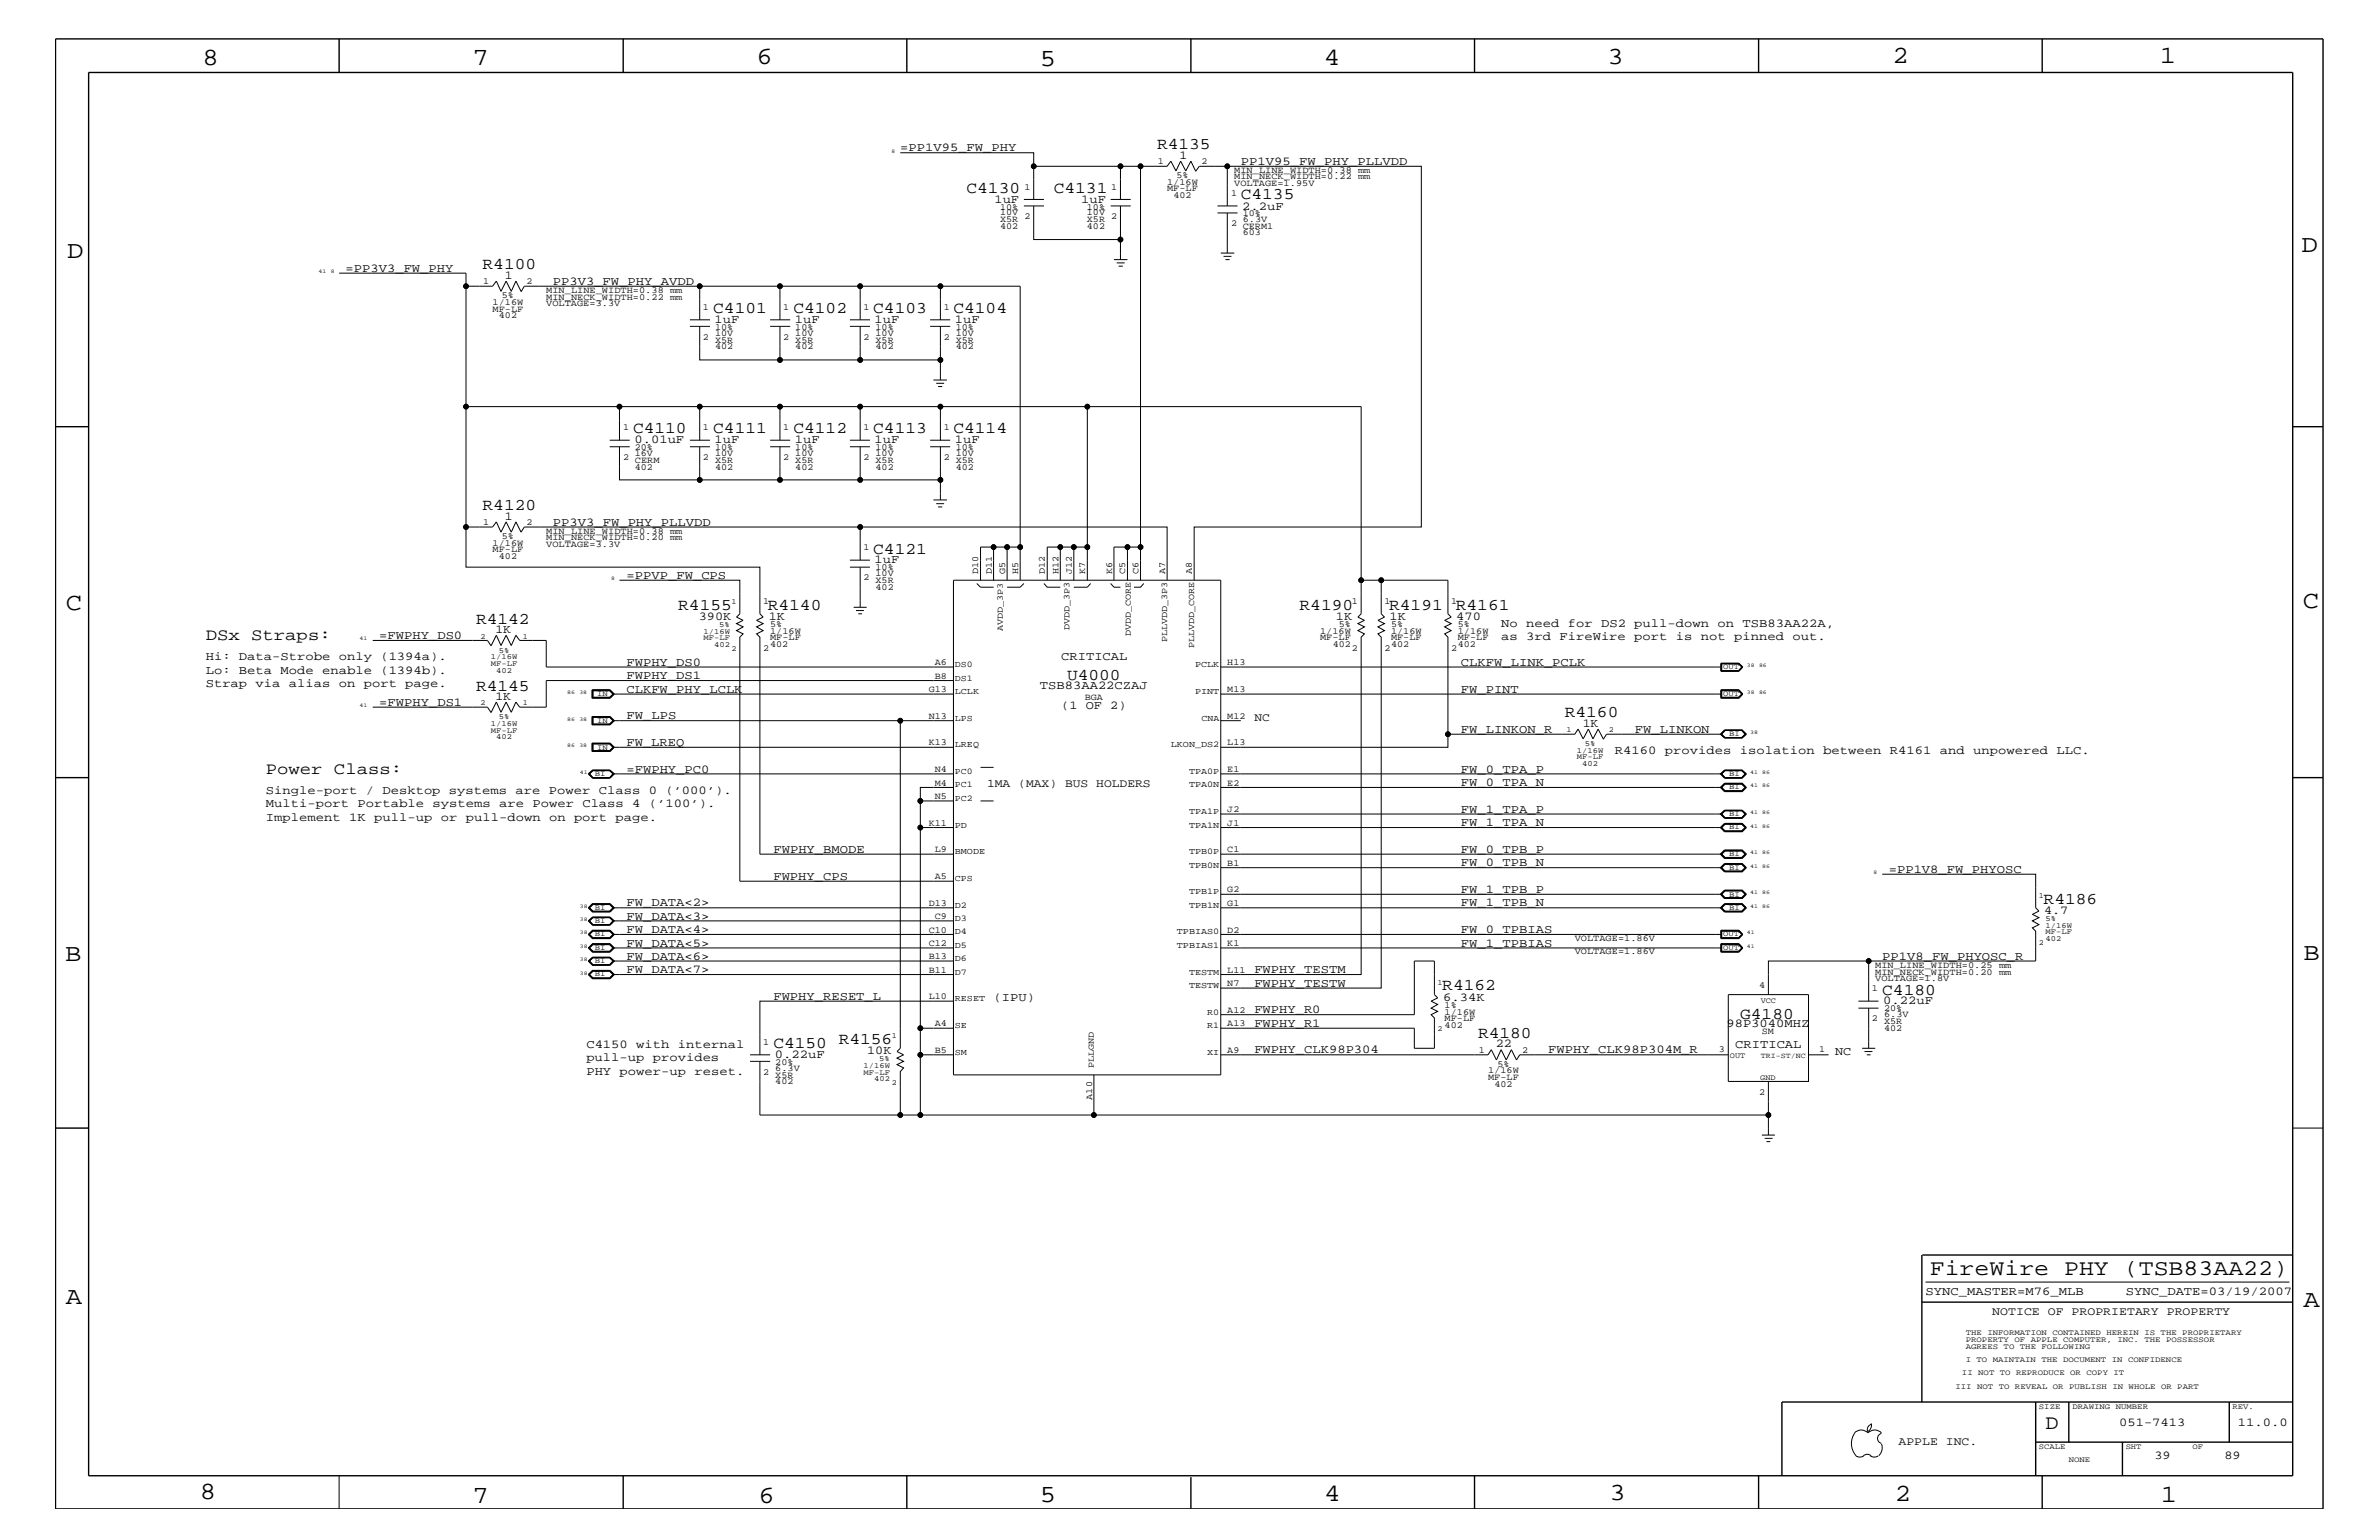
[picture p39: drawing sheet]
<svg xmlns="http://www.w3.org/2000/svg" width="432mm" height="279mm" viewBox="0 0 432 279" stroke-linecap="round" stroke-linejoin="round" font-family="sans-serif">
<defs><g id="words">
<g font-size="4.5">
<text x="36.7" y="11.7">8</text>
<text x="85.8" y="11.7">7</text>
<text x="137.3" y="11.5">6</text>
<text x="240.3" y="11.7">4</text>
<text x="291.8" y="11.5">3</text>
<text x="343.5" y="11.5">2</text>
<text x="392" y="11.5">1</text>
<text x="188.7" y="12.1">5</text>
<text x="12.2" y="46.8">D</text>
<text x="417.7" y="45.7">D</text>
<text x="11.9" y="110.6">C</text>
<text x="418" y="110.3">C</text>
<text x="11.9" y="174.3">B</text>
<text x="418.1" y="174.2">B</text>
<text x="11.9" y="236.7">A</text>
<text x="418.1" y="237.1">A</text>
<text x="36.2" y="271.9">8</text>
<text x="85.8" y="272.7">7</text>
<text x="137.7" y="272.7">6</text>
<text x="188.7" y="272.5">5</text>
<text x="240.4" y="272.3">4</text>
<text x="292.1" y="272.2">3</text>
<text x="343.9" y="272.3">2</text>
<text x="392.2" y="272.6">1</text>
</g>
<text font-size="4.1" x="350.3" y="231.3">FireWire PHY (TSB83AA22)</text>
<text font-size="3.7" x="371.3" y="259.3">D</text>
<g font-size="3">
<text x="210" y="27.1">R4135</text>
<text x="175.4" y="35">C4130</text>
<text x="191.3" y="35">C4131</text>
<text x="225.2" y="36.2">C4135</text>
<text x="87.6" y="48.9">R4100</text>
<text x="129.5" y="56.8">C4101</text>
<text x="144" y="56.8">C4102</text>
<text x="158.5" y="56.8">C4103</text>
<text x="173.1" y="56.8">C4104</text>
<text x="114.9" y="78.6">C4110</text>
<text x="129.5" y="78.6">C4111</text>
<text x="144" y="78.6">C4112</text>
<text x="158.5" y="78.6">C4113</text>
<text x="173.1" y="78.6">C4114</text>
<text x="87.6" y="92.6">R4120</text>
<text x="158.5" y="100.4">C4121</text>
<text x="86.4" y="113.1">R4142</text>
<text x="123.1" y="110.6">R4155</text>
<text x="139.4" y="110.6">R4140</text>
<text x="235.9" y="110.6">R4190</text>
<text x="252.1" y="110.6">R4191</text>
<text x="264.2" y="110.6">R4161</text>
<text x="37.3" y="116.2">DSx Straps:</text>
<text x="86.4" y="125.3">R4145</text>
<text x="193.7" y="123.3">U4000</text>
<text x="284" y="130.2">R4160</text>
<text x="48.3" y="140.4">Power Class:</text>
<text x="370.9" y="163.9">R4186</text>
<text x="261.8" y="179.7">R4162</text>
<text x="315.8" y="184.9">G4180</text>
<text x="341.6" y="180.5">C4180</text>
<text x="140.4" y="190.2">C4150</text>
<text x="152.2" y="189.4">R4156</text>
<text x="268.3" y="188.3">R4180</text>
</g>
<g font-size="2.2">
<text x="163.4" y="27.5">=PP1V95_FW_PHY</text>
<text x="214.1" y="28.8">1</text>
<text x="225.2" y="29.9">PP1V95_FW_PHY_PLLVDD</text>
<text x="180.5" y="36.8">1uF</text>
<text x="196.3" y="36.8">1uF</text>
<text x="225.5" y="38">2.2uF</text>
<text x="62.7" y="49.3">=PP3V3_FW_PHY</text>
<text x="91.7" y="50.7">1</text>
<text x="100.3" y="51.7">PP3V3_FW_PHY_AVDD</text>
<text x="129.7" y="58.6">1uF</text>
<text x="144.3" y="58.6">1uF</text>
<text x="158.7" y="58.6">1uF</text>
<text x="173.3" y="58.6">1uF</text>
<text x="115.1" y="80.5">0.01uF</text>
<text x="129.7" y="80.5">1uF</text>
<text x="144.3" y="80.5">1uF</text>
<text x="158.7" y="80.5">1uF</text>
<text x="173.3" y="80.5">1uF</text>
<text x="91.7" y="94.3">1</text>
<text x="100.3" y="95.4">PP3V3_FW_PHY_PLLVDD</text>
<text x="113.7" y="105">=PPVP_FW_CPS</text>
<text x="158.7" y="102.2">1uF</text>
<text x="126.8" y="112.5">390K</text>
<text x="139.5" y="112.5">1K</text>
<text x="242.5" y="112.5">1K</text>
<text x="252.2" y="112.5">1K</text>
<text x="264.3" y="112.5">470</text>
<text x="272.5" y="113.7">No need for DS2 pull-down on TSB83AA22A,</text>
<text x="37.3" y="119.8">Hi: Data-Strobe only (1394a).</text>
<text x="68.8" y="115.9">=FWPHY_DS0</text>
<text x="89.9" y="114.8">1K</text>
<text x="192.6" y="119.8">CRITICAL</text>
<text x="272.5" y="116.2">as 3rd FireWire port is not pinned out.</text>
<text x="37.3" y="122.3">Lo: Beta Mode enable (1394b).</text>
<text x="37.3" y="124.7">Strap via alias on port page.</text>
<text x="113.7" y="120.8">FWPHY_DS0</text>
<text x="113.7" y="123.2">FWPHY_DS1</text>
<text x="113.7" y="125.7">CLKFW_PHY_LCLK</text>
<text x="188.8" y="125.1">TSB83AA22CZAJ</text>
<text x="265.2" y="120.8">CLKFW_LINK_PCLK</text>
<text x="265.2" y="125.7">FW_PINT</text>
<text x="68.8" y="128">=FWPHY_DS1</text>
<text x="89.9" y="127">1K</text>
<text x="113.7" y="130.5">FW_LPS</text>
<text x="192.6" y="128.7">(1 OF 2)</text>
<text x="287.3" y="131.9">1K</text>
<text x="113.7" y="135.3">FW_LREQ</text>
<text x="265.2" y="133">FW_LINKON_R</text>
<text x="293.1" y="136.8">R4160 provides isolation between R4161 and unpowered LLC.</text>
<text x="296.8" y="133">FW_LINKON</text>
<text x="113.7" y="140.2">=FWPHY_PC0</text>
<text x="265.2" y="140.2">FW_0_TPA_P</text>
<text x="265.2" y="142.6">FW_0_TPA_N</text>
<text x="48.3" y="146.5">Multi-port Portable systems are Power Class 4 (’100’).</text>
<text x="48.3" y="149">Implement 1K pull-up or pull-down on port page.</text>
<text x="48.3" y="144">Single-port / Desktop systems are Power Class 0 (’000’).</text>
<text x="265.2" y="149.9">FW_1_TPA_N</text>
<text x="265.2" y="147.5">FW_1_TPA_P</text>
<text x="140.4" y="154.7">FWPHY_BMODE</text>
<text x="265.2" y="154.7">FW_0_TPB_P</text>
<text x="140.4" y="159.6">FWPHY_CPS</text>
<text x="265.2" y="157.2">FW_0_TPB_N</text>
<text x="265.2" y="162">FW_1_TPB_P</text>
<text x="342.8" y="158.4">=PP1V8_FW_PHYOSC</text>
<text x="113.7" y="164.5">FW_DATA&lt;2&gt;</text>
<text x="113.7" y="166.9">FW_DATA&lt;3&gt;</text>
<text x="265.2" y="164.5">FW_1_TPB_N</text>
<text x="371" y="165.8">4.7</text>
<text x="113.7" y="171.7">FW_DATA&lt;5&gt;</text>
<text x="113.7" y="169.3">FW_DATA&lt;4&gt;</text>
<text x="265.2" y="169.3">FW_0_TPBIAS</text>
<text x="265.2" y="171.7">FW_1_TPBIAS</text>
<text x="113.7" y="176.6">FW_DATA&lt;7&gt;</text>
<text x="113.7" y="174.2">FW_DATA&lt;6&gt;</text>
<text x="227.7" y="176.6">FWPHY_TESTM</text>
<text x="227.7" y="179">FWPHY_TESTW</text>
<text x="341.6" y="174.2">PP1V8_FW_PHYOSC_R</text>
<text x="140.4" y="181.4">FWPHY_RESET_L</text>
<text x="180.3" y="181.6">(IPU)</text>
<text x="227.7" y="183.8">FWPHY_R0</text>
<text x="262" y="181.6">6.34K</text>
<text x="341.8" y="182.2">0.22uF</text>
<text x="106.4" y="190.2">C4150 with internal</text>
<text x="140.6" y="192">0.22uF</text>
<text x="157.4" y="191.2">10K</text>
<text x="227.7" y="191.1">FWPHY_CLK98P304</text>
<text x="227.7" y="186.3">FWPHY_R1</text>
<text x="271.5" y="190">22</text>
<text x="281" y="191.1">FWPHY_CLK98P304M_R</text>
<text x="313.4" y="186.3">98P3040MHZ</text>
<text x="315" y="190.2">CRITICAL</text>
<text x="333.1" y="191.4">NC</text>
<text x="106.4" y="192.6">pull-up provides</text>
<text x="106.4" y="195">PHY power-up reset.</text>
<text x="349.5" y="235">SYNC_MASTER=M76_MLB</text>
<text x="385.8" y="235">SYNC_DATE=03/19/2007</text>
<text x="384.6" y="258.7">051-7413</text>
<text x="406.2" y="258.7">11.0.0</text>
<text x="391" y="264.7">39</text>
<text x="403.7" y="264.7">89</text>
</g>
<g font-size="2.1">
<text x="227.7" y="130.8">NC</text>
<text x="179.2" y="142.9">1MA (MAX) BUS HOLDERS</text>
<text x="361.6" y="238.6">NOTICE OF PROPRIETARY PROPERTY</text>
<text x="344.6" y="262.2">APPLE INC.</text>
</g>
<g font-size="1.7">
<text x="210.1" y="29.7">1</text>
<text x="218.1" y="29.7">2</text>
<text x="185.9" y="34.4">1</text>
<text x="201.7" y="34.4">1</text>
<text x="211.8" y="34.7">MF-LF</text>
<text x="211.8" y="33.6">1/16W</text>
<text x="213" y="35.9">402</text>
<text x="213.5" y="32.3">5%</text>
<text x="223.4" y="35.6">1</text>
<text x="224" y="33.7">VOLTAGE=1.95V</text>
<text x="224" y="32.5">MIN_NECK_WIDTH=0.22 mm</text>
<text x="224" y="31.4">MIN_LINE_WIDTH=0.38 mm</text>
<text x="181.5" y="40.3">X5R</text>
<text x="181.5" y="41.5">402</text>
<text x="181.5" y="38">10%</text>
<text x="181.5" y="39.1">10V</text>
<text x="185.9" y="39.8">2</text>
<text x="197.3" y="40.3">X5R</text>
<text x="197.3" y="41.5">402</text>
<text x="197.3" y="38">10%</text>
<text x="197.3" y="39.1">10V</text>
<text x="201.7" y="39.8">2</text>
<text x="223.4" y="41">2</text>
<text x="225.6" y="41.5">CERM1</text>
<text x="225.6" y="39.2">10%</text>
<text x="225.6" y="40.3">6.3V</text>
<text x="225.6" y="42.7">603</text>
<text x="87.7" y="51.6">1</text>
<text x="95.6" y="51.6">2</text>
<text x="99.1" y="53.2">MIN_LINE_WIDTH=0.38 mm</text>
<text x="89.4" y="56.6">MF-LF</text>
<text x="89.4" y="55.3">1/16W</text>
<text x="90.6" y="57.8">402</text>
<text x="91.1" y="54.1">5%</text>
<text x="99.1" y="55.6">VOLTAGE=3.3V</text>
<text x="99.1" y="54.4">MIN_NECK_WIDTH=0.22 mm</text>
<text x="127.6" y="56.2">1</text>
<text x="129.8" y="59.8">10%</text>
<text x="142.2" y="56.2">1</text>
<text x="144.4" y="59.8">10%</text>
<text x="156.7" y="56.2">1</text>
<text x="158.9" y="59.8">10%</text>
<text x="171.3" y="56.2">1</text>
<text x="173.5" y="59.8">10%</text>
<text x="127.6" y="61.7">2</text>
<text x="129.8" y="62.2">X5R</text>
<text x="129.8" y="63.4">402</text>
<text x="129.8" y="60.9">10V</text>
<text x="142.2" y="61.7">2</text>
<text x="144.4" y="62.2">X5R</text>
<text x="144.4" y="63.4">402</text>
<text x="144.4" y="60.9">10V</text>
<text x="156.7" y="61.7">2</text>
<text x="158.9" y="62.2">X5R</text>
<text x="158.9" y="63.4">402</text>
<text x="158.9" y="60.9">10V</text>
<text x="171.3" y="61.7">2</text>
<text x="173.5" y="62.2">X5R</text>
<text x="173.5" y="63.4">402</text>
<text x="173.5" y="60.9">10V</text>
<text x="113.1" y="78">1</text>
<text x="113.1" y="83.5">2</text>
<text x="115.2" y="81.6">20%</text>
<text x="115.2" y="82.7">16V</text>
<text x="115.2" y="83.9">CERM</text>
<text x="127.6" y="78">1</text>
<text x="127.6" y="83.5">2</text>
<text x="129.8" y="83.9">X5R</text>
<text x="129.8" y="81.6">10%</text>
<text x="129.8" y="82.7">10V</text>
<text x="142.2" y="78">1</text>
<text x="142.2" y="83.5">2</text>
<text x="144.4" y="83.9">X5R</text>
<text x="144.4" y="82.7">10V</text>
<text x="144.4" y="81.6">10%</text>
<text x="156.7" y="78">1</text>
<text x="156.7" y="83.5">2</text>
<text x="158.9" y="83.9">X5R</text>
<text x="158.9" y="81.6">10%</text>
<text x="158.9" y="82.7">10V</text>
<text x="171.3" y="78">1</text>
<text x="171.3" y="83.5">2</text>
<text x="173.5" y="83.9">X5R</text>
<text x="173.5" y="81.6">10%</text>
<text x="173.5" y="82.7">10V</text>
<text x="115.2" y="85.2">402</text>
<text x="129.8" y="85.2">402</text>
<text x="144.4" y="85.2">402</text>
<text x="158.9" y="85.2">402</text>
<text x="173.5" y="85.2">402</text>
<text x="87.7" y="95.2">1</text>
<text x="95.6" y="95.2">2</text>
<text x="89.4" y="100.2">MF-LF</text>
<text x="89.4" y="99">1/16W</text>
<text x="90.6" y="101.4">402</text>
<text x="91.1" y="97.7">5%</text>
<text x="99.1" y="99.3">VOLTAGE=3.3V</text>
<text x="99.1" y="96.8">MIN_LINE_WIDTH=0.38 mm</text>
<text x="99.1" y="98">MIN_NECK_WIDTH=0.20 mm</text>
<text x="156.7" y="99.9">1</text>
<text x="156.7" y="105.3">2</text>
<text x="158.9" y="104.6">10V</text>
<text x="158.9" y="103.5">10%</text>
<text x="158.9" y="107">402</text>
<text x="158.9" y="105.8">X5R</text>
<text x="177.5" y="104.1" transform="rotate(-90 177.5 104.1)">D10</text>
<text x="180" y="104.1" transform="rotate(-90 180 104.1)">D11</text>
<text x="182.5" y="104.1" transform="rotate(-90 182.5 104.1)">G5</text>
<text x="184.8" y="104.1" transform="rotate(-90 184.8 104.1)">H5</text>
<text x="189.7" y="104.1" transform="rotate(-90 189.7 104.1)">D12</text>
<text x="192.1" y="104.1" transform="rotate(-90 192.1 104.1)">H12</text>
<text x="194.6" y="104.1" transform="rotate(-90 194.6 104.1)">J12</text>
<text x="196.9" y="104.1" transform="rotate(-90 196.9 104.1)">K7</text>
<text x="201.8" y="104.1" transform="rotate(-90 201.8 104.1)">K6</text>
<text x="204.2" y="104.1" transform="rotate(-90 204.2 104.1)">C5</text>
<text x="206.7" y="104.1" transform="rotate(-90 206.7 104.1)">C6</text>
<text x="211.5" y="104.1" transform="rotate(-90 211.5 104.1)">A7</text>
<text x="216.3" y="104.1" transform="rotate(-90 216.3 104.1)">A8</text>
<text x="138.5" y="109.5">1</text>
<text x="139.8" y="113.7">5%</text>
<text x="243" y="113.7">5%</text>
<text x="245.4" y="109.5">1</text>
<text x="251.3" y="109.5">1</text>
<text x="252.5" y="113.7">5%</text>
<text x="263.4" y="109.5">1</text>
<text x="264.6" y="113.7">5%</text>
<text x="138.5" y="118.1">2</text>
<text x="139.8" y="117.4">402</text>
<text x="139.8" y="116.2">MF-LF</text>
<text x="139.8" y="115">1/16W</text>
<text x="239.6" y="116.2">MF-LF</text>
<text x="239.6" y="115">1/16W</text>
<text x="241.9" y="117.4">402</text>
<text x="245.4" y="118.1">2</text>
<text x="251.3" y="118.1">2</text>
<text x="252.5" y="116.2">MF-LF</text>
<text x="252.5" y="117.4">402</text>
<text x="252.5" y="115">1/16W</text>
<text x="263.4" y="118.1">2</text>
<text x="264.6" y="116.2">MF-LF</text>
<text x="264.6" y="117.4">402</text>
<text x="264.6" y="115">1/16W</text>
<text x="168.6" y="125.5">G13</text>
<text x="169.7" y="120.7">A6</text>
<text x="169.7" y="123.1">B8</text>
<text x="222.8" y="120.7">H13</text>
<text x="222.8" y="125.5">M13</text>
<text x="168.6" y="130.4">N13</text>
<text x="196.9" y="126.9">BGA</text>
<text x="222.8" y="130.4">M12</text>
<text x="168.6" y="135.2">K13</text>
<text x="222.8" y="135.2">L13</text>
<text x="169.7" y="140.1">N4</text>
<text x="169.7" y="142.5">M4</text>
<text x="222.8" y="142.5">E2</text>
<text x="222.8" y="140.1">E1</text>
<text x="168.6" y="149.8">K11</text>
<text x="169.7" y="144.9">N5</text>
<text x="222.8" y="149.8">J1</text>
<text x="222.8" y="147.3">J2</text>
<text x="169.7" y="154.6">L9</text>
<text x="222.8" y="154.6">C1</text>
<text x="169.7" y="159.5">A5</text>
<text x="222.8" y="157.1">B1</text>
<text x="222.8" y="161.9">G2</text>
<text x="168.6" y="164.4">D13</text>
<text x="169.7" y="166.7">C9</text>
<text x="222.8" y="164.4">G1</text>
<text x="168.6" y="169.2">C10</text>
<text x="168.6" y="171.6">C12</text>
<text x="222.8" y="169.2">D2</text>
<text x="222.8" y="171.6">K1</text>
<text x="285.8" y="170.7">VOLTAGE=1.86V</text>
<text x="285.8" y="173.2">VOLTAGE=1.86V</text>
<text x="168.6" y="174">B13</text>
<text x="168.6" y="176.5">B11</text>
<text x="222.8" y="176.5">L11</text>
<text x="222.8" y="178.8">N7</text>
<text x="319.3" y="179.3">4</text>
<text x="339.8" y="179.9">1</text>
<text x="340.4" y="178">VOLTAGE=1.8V</text>
<text x="340.4" y="175.6">MIN_LINE_WIDTH=0.25 mm</text>
<text x="340.4" y="176.8">MIN_NECK_WIDTH=0.20 mm</text>
<text x="168.6" y="181.3">L10</text>
<text x="222.8" y="183.8">A12</text>
<text x="262.2" y="185.3">MF-LF</text>
<text x="262.2" y="182.9">1%</text>
<text x="262.2" y="184.1">1/16W</text>
<text x="339.8" y="185.3">2</text>
<text x="342" y="185.8">X5R</text>
<text x="342" y="183.5">20%</text>
<text x="342" y="184.6">6.3V</text>
<text x="138.5" y="189.5">1</text>
<text x="169.7" y="186.1">A4</text>
<text x="169.7" y="191">B5</text>
<text x="222.8" y="186.1">A13</text>
<text x="222.8" y="191">A9</text>
<text x="262.2" y="186.5">402</text>
<text x="268.4" y="191">1</text>
<text x="276.3" y="191">2</text>
<text x="312" y="190.8">3</text>
<text x="319.8" y="187.6">SM</text>
<text x="330.2" y="190.8">1</text>
<text x="342" y="187">402</text>
<text x="138.5" y="195">2</text>
<text x="140.7" y="194.3">6.3V</text>
<text x="140.7" y="193.2">20%</text>
<text x="140.7" y="196.7">402</text>
<text x="140.7" y="195.5">X5R</text>
<text x="270.1" y="194.8">1/16W</text>
<text x="270.1" y="195.9">MF-LF</text>
<text x="271.2" y="197.2">402</text>
<text x="271.8" y="193.6">5%</text>
<text x="198.2" y="199.5" transform="rotate(-90 198.2 199.5)">A10</text>
<text x="319.3" y="198.7">2</text>
</g>
<g font-size="1.6">
<text x="182" y="114.5" transform="rotate(-90 182 114.5)">AVDD_3P3</text>
<text x="194.1" y="114.3" transform="rotate(-90 194.1 114.3)">DVDD_3P3</text>
<text x="205.2" y="115.4" transform="rotate(-90 205.2 115.4)">DVDD_CORE</text>
<text x="211.8" y="116.5" transform="rotate(-90 211.8 116.5)">PLLVDD_3P3</text>
<text x="216.7" y="117.6" transform="rotate(-90 216.7 117.6)">PLLVDD_CORE</text>
<text x="173.3" y="123.5">DS1</text>
<text x="173.3" y="125.9">LCLK</text>
<text x="173.3" y="121">DS0</text>
<text x="216.9" y="125.9">PINT</text>
<text x="216.9" y="121">PCLK</text>
<text x="173.3" y="130.8">LPS</text>
<text x="218.1" y="130.8">CNA</text>
<text x="173.3" y="135.6">LREQ</text>
<text x="212.5" y="135.6">LKON_DS2</text>
<text x="173.3" y="140.4">PC0</text>
<text x="173.3" y="142.9">PC1</text>
<text x="215.8" y="140.4">TPA0P</text>
<text x="215.8" y="142.9">TPA0N</text>
<text x="173.3" y="145.3">PC2</text>
<text x="215.8" y="147.7">TPA1P</text>
<text x="173.3" y="150.1">PD</text>
<text x="173.3" y="155">BMODE</text>
<text x="215.8" y="155">TPB0P</text>
<text x="215.8" y="150.1">TPA1N</text>
<text x="173.3" y="159.9">CPS</text>
<text x="215.8" y="157.4">TPB0N</text>
<text x="173.3" y="167.1">D3</text>
<text x="173.3" y="164.7">D2</text>
<text x="215.8" y="164.7">TPB1N</text>
<text x="215.8" y="162.2">TPB1P</text>
<text x="173.3" y="172">D5</text>
<text x="173.3" y="169.5">D4</text>
<text x="213.6" y="169.5">TPBIAS0</text>
<text x="213.6" y="172">TPBIAS1</text>
<text x="173.3" y="176.8">D7</text>
<text x="173.3" y="174.4">D6</text>
<text x="215.8" y="176.8">TESTM</text>
<text x="215.8" y="179.3">TESTW</text>
<text x="173.3" y="181.6">RESET</text>
<text x="219.1" y="184.1">R0</text>
<text x="173.3" y="186.5">SE</text>
<text x="173.3" y="191.4">SM</text>
<text x="219.1" y="191.4">XI</text>
<text x="219.1" y="186.5">R1</text>
<text x="198.5" y="193.7" transform="rotate(-90 198.5 193.7)">PLLGND</text>
</g>
<g font-size="1.4">
<text x="130.6" y="113.7">5%</text>
<text x="132.8" y="109.5">1</text>
<text x="87.2" y="115.9">2</text>
<text x="89.1" y="119.6">1/16W</text>
<text x="90.6" y="118.4">5%</text>
<text x="94.9" y="115.9">1</text>
<text x="127.7" y="115">1/16W</text>
<text x="127.7" y="116.2">MF-LF</text>
<text x="129.6" y="117.4">402</text>
<text x="132.8" y="118.1">2</text>
<text x="89.1" y="120.8">MF-LF</text>
<text x="90.1" y="122">402</text>
<text x="312.8" y="121.4">OUT</text>
<text x="87.2" y="128">2</text>
<text x="89.1" y="131.7">1/16W</text>
<text x="90.6" y="130.5">5%</text>
<text x="94.9" y="128">1</text>
<text x="108.4" y="126.3">IN</text>
<text x="108.4" y="131.1">IN</text>
<text x="312.8" y="126.3">OUT</text>
<text x="89.1" y="133">MF-LF</text>
<text x="90.1" y="134.1">402</text>
<text x="108.4" y="136">IN</text>
<text x="284.3" y="132.8">1</text>
<text x="286.2" y="137.8">MF-LF</text>
<text x="286.2" y="136.6">1/16W</text>
<text x="287.7" y="135.3">5%</text>
<text x="292" y="132.8">2</text>
<text x="313.9" y="133.5">BI</text>
<text x="107.9" y="140.8">BI</text>
<text x="287.2" y="139">402</text>
<text x="313.9" y="140.8">BI</text>
<text x="313.9" y="143.2">BI</text>
<text x="313.9" y="148.1">BI</text>
<text x="313.9" y="150.5">BI</text>
<text x="313.9" y="155.4">BI</text>
<text x="313.9" y="157.8">BI</text>
<text x="107.9" y="165">BI</text>
<text x="107.9" y="167.5">BI</text>
<text x="313.9" y="162.7">BI</text>
<text x="313.9" y="165">BI</text>
<text x="370.1" y="162.8">1</text>
<text x="371.3" y="167.1">5%</text>
<text x="107.9" y="169.9">BI</text>
<text x="107.9" y="172.3">BI</text>
<text x="312.8" y="169.9">OUT</text>
<text x="312.8" y="172.3">OUT</text>
<text x="370.1" y="171.4">2</text>
<text x="371.3" y="168.3">1/16W</text>
<text x="371.3" y="169.5">MF-LF</text>
<text x="371.3" y="170.7">402</text>
<text x="107.9" y="174.8">BI</text>
<text x="107.9" y="177.2">BI</text>
<text x="260.9" y="178.7">1</text>
<text x="319.6" y="182.1">VCC</text>
<text x="161.9" y="188.3">1</text>
<text x="260.9" y="187.1">2</text>
<text x="314" y="192">OUT</text>
<text x="319.6" y="191.9">TRI-ST/NC</text>
<text x="156.7" y="193.7">1/16W</text>
<text x="156.7" y="195">MF-LF</text>
<text x="158.7" y="196.2">402</text>
<text x="159.6" y="192.6">5%</text>
<text x="161.9" y="196.8">2</text>
<text x="319.5" y="195.9">GND</text>
<text x="356.8" y="242.3">THE INFORMATION CONTAINED HEREIN IS THE PROPRIETARY</text>
<text x="356.8" y="243.5">PROPERTY OF APPLE COMPUTER, INC. THE POSSESSOR</text>
<text x="356.8" y="244.7">AGREES TO THE FOLLOWING</text>
<text x="354.9" y="252">III NOT TO REVEAL OR PUBLISH IN WHOLE OR PART</text>
<text x="356.1" y="249.5">II NOT TO REPRODUCE OR COPY IT</text>
<text x="356.8" y="247.1">I TO MAINTAIN THE DOCUMENT IN CONFIDENCE</text>
<text x="370.1" y="255.6">SIZE</text>
<text x="376.2" y="255.6">DRAWING NUMBER</text>
<text x="405.2" y="255.6">REV.</text>
<text x="370.1" y="262.9">SCALE</text>
<text x="385.8" y="262.9">SHT</text>
<text x="397.9" y="262.9">OF</text>
<text x="375.5" y="265.3">NONE</text>
</g>
<g font-size="1">
<text x="161.8" y="27.7">8</text>
<text x="57.8" y="49.6">41</text>
<text x="60" y="49.6">8</text>
<text x="110.9" y="105.3">8</text>
<text x="65.3" y="116.2">41</text>
<text x="103" y="125.9">86</text>
<text x="105.2" y="125.9">38</text>
<text x="317.1" y="121">38</text>
<text x="317.1" y="125.9">38</text>
<text x="319.3" y="121">86</text>
<text x="319.3" y="125.9">86</text>
<text x="65.3" y="128.3">41</text>
<text x="103" y="130.8">86</text>
<text x="105.2" y="130.8">38</text>
<text x="103" y="135.6">86</text>
<text x="105.2" y="135.6">38</text>
<text x="317.7" y="133.2">38</text>
<text x="105.2" y="140.4">41</text>
<text x="317.7" y="140.4">41</text>
<text x="317.7" y="142.9">41</text>
<text x="319.9" y="140.4">86</text>
<text x="319.9" y="142.9">86</text>
<text x="317.7" y="147.7">41</text>
<text x="319.9" y="147.7">86</text>
<text x="317.7" y="150.1">41</text>
<text x="317.7" y="155">41</text>
<text x="319.9" y="150.1">86</text>
<text x="319.9" y="155">86</text>
<text x="317.7" y="157.4">41</text>
<text x="319.9" y="157.4">86</text>
<text x="340" y="158.6">8</text>
<text x="105.2" y="164.7">38</text>
<text x="105.2" y="167.1">38</text>
<text x="317.7" y="162.2">41</text>
<text x="317.7" y="164.7">41</text>
<text x="319.9" y="162.2">86</text>
<text x="319.9" y="164.7">86</text>
<text x="105.2" y="169.5">38</text>
<text x="105.2" y="172">38</text>
<text x="317.1" y="169.5">41</text>
<text x="317.1" y="172">41</text>
<text x="105.2" y="174.4">38</text>
<text x="105.2" y="176.8">38</text>
</g>
</g></defs>
<g fill="none" stroke="#000" stroke-width=".18">
<path d="M163.4 27.7h24.2v2.5h15.8M185.8 37.4h3.7M185.8 36.2h3.7M187.6 37.4v6.1h15.8v-6.1M187.6 30.2v6M201.6 37.4h3.6M201.6 36.2h3.6M203.4 30.2v6M203.4 30.2h8.4l.7-1 .9 1.8 .9-1.8 .9 1.8 1-1.8 .8 1.8M207 30.2v75.1M221 37.4h3.6M221 38.6h3.6"/>
<path d="M222.8 37.4v-7.2h35.2v65.4h-41.3v9.7M222.8 38.6v7.3M222.8 30.2h-5.1l-.7 .9M61.6 49.6h23v2.3h4.8l.7-.9 .8 1.9 1-1.9 .9 1.9 .8-1.9 1 1.9M84.6 51.9v21.9M125.2 59.2h3.7M125.2 58h3.7M127 59.2v6.1h29.1M127 51.9v6.1M139.8 59.2h3.6M139.8 58h3.6M141.6 59.2v6.1"/>
<path d="M141.6 51.9h-46.4l-.6 1M154.3 59.2h3.6M154.3 58h3.6M156.1 51.9h-14.5v6.1M156.1 59.2v6.1h14.6M168.8 59.2h3.7M168.8 58h3.7M170.7 51.9h-14.6v6.1M170.7 58v-6.1h14.5v53.4M170.7 59.2v9.7M202.2 47.1h2.4M202.7 47.7h1.4"/>
<path d="M203 48.3h.8M203.4 43.5v3.6M221.6 45.9h2.4M222.1 46.5h1.4M222.4 47.1h.8M84.6 73.8v29.1h53.3v8.5l.6 .6-1.2 .6 1.2 .5-1.2 .6 1.2 .7-1.2 .6 .6 .6v39.4h35.2M84.6 73.8h71.5M110.7 79.9h3.6M112.4 73.8v6.1M125.2 79.9h3.7M127 73.8v6.1M139.8 79.9h3.6"/>
<path d="M141.6 73.8v6.1M154.3 79.9h3.6M168.8 79.9h3.7M169.4 68.9h2.5M169.9 69.5h1.5M170.3 70.1h.7M170.7 73.8h-14.6v6.1M170.7 73.8v6.1M170.7 73.8h26.7M84.6 95.6h4.8l.7-.9 .8 1.8 1-1.8 .9 1.8 .8-1.8 1 1.8 .6-.9h60.9M110.7 81.1h3.6M112.4 81.1v6h29.2"/>
<path d="M125.2 81.1h3.7M127 81.1v6M139.8 81.1h3.6M141.6 81.1v6h14.5M154.3 81.1h3.6M156.1 81.1v6h14.6M168.8 81.1h3.7M169.4 90.7h2.5M169.9 91.4h1.5M170.3 92h.7M170.7 81.1v9.6M180.3 99.3v6"/>
<path d="M182.8 99.3v6M185.2 99.3h-7.2v6M192.4 99.3h2.5v6M194.9 99.3h2.5M204.6 99.3v6M207 99.3h-4.8v6M67.6 116.2h20.9l.7 1M89.2 117.1l.9-1.8 .8 1.8 1-1.8 .9 1.8 .8-1.8 .7 .9h4.8v4.8h74M112.4 105.3h21.9v6.1l-.6 .6 1.2 .6-1.2 .5 1.2 .6-1.2 .7 1.2 .6-.6 .6v44.3h38.8M154.3 102.9h3.6M154.3 101.6h3.6M154.9 110.2h2.4"/>
<path d="M155.4 110.8h1.4M155.8 111.4h.7M156.1 101.6v-6h55.7v9.7M156.1 102.9v7.3M173.1 105.3h48.5v89.7h-48.5zM177.3 105.9l.7 .6h2.3M185.8 105.9l-.6 .6h-2.4M189.5 105.9l.6 .6h2.3M190.1 105.3v-6h2.3v6M197.4 105.3v-31.5h49.7v31.5h3.6M198 105.9l-.6 .6h-2.5M201.6 105.9l.6 .6h1.2"/>
<path d="M207.6 105.9l-.6 .6h-1.2M247.1 105.3v6.1l-.6 .6 1.2 .6-1.2 .5 1.2 .6-1.2 .7 1.2 .6-.6 .6v61.2h-25.5M67.6 128.3h20.9l.7 1M107.4 125.2h3.3l.8 .7-.8 .8h-3.3zM107.4 130h3.3l.8 .8-.8 .7h-3.3zM107.4 134.8h3.3l.8 .8-.8 .7h-3.3zM107.5 125.2v1.4h3.2l.7-.7-.7-.7M107.6 125.3h3.1l.6 .6-.6 .6h-3.1zM107.6 125.3h3.1l.6 .6M107.6 130.1v1.3M107.6 134.9v1.4h3.1l.6-.7-.6-.7M107.6 130.2h3.1l.6 .6"/>
<path d="M107.6 135h3.1l.6 .6M110.7 139.8h-3.1l-.6 .6 .6 .7h3.1M110.7 139.8h-3.1l-.7 .6 .7 .7h3.1M110.7 139.8l.6 .6-.6 .7M110.7 130.1h-3.2v1.3h3.2M110.7 134.9h-3.2v1.4M110.7 130.1l.6 .7-.6 .6M110.7 130.1l.7 .7-.7 .6M110.7 134.9l.7 .7-.7 .7M111.3 135.6h61.8M111.3 130.8h52.1M111.3 125.9h61.8"/>
<path d="M111.3 125.9l-.6 .6M111.3 130.8l-.6 .5h-3.1M111.3 135.6l-.6 .6h-3.1M173.1 130.8h-9.7v59.4l-.6 .6 1.2 .6-1.2 .6 1.2 .6-1.2 .6 1.2 .5-.6 .7v7.9h157.6M173.1 123.5h-74v4.8h-4.8l-.7-.9-.8 1.8-.9-1.8-1 1.8-.8-1.8-.9 1.8M178 139.2h2.3M221.6 130.8h3.6M221.6 125.9h90.9M221.6 121h90.9M262.8 133.2v2.4h-41.2M291 134.1l-.9-1.8-1 1.8-.8-1.8-.9 1.8-1-1.8-.6 .9h-23v-17.6l-.6-.6 1.2-.6-1.2-.7 1.2-.6-1.2-.5 1.2-.6-.6-.6v-6.1h-12.1v6.1l.6 .6-1.2 .6 1.2 .5-1.2 .6 1.2 .7-1.2 .6 .6 .6v63.7h-29.1M312.3 120.3h3.3l.7 .7-.7 .8h-3.3z"/>
<path d="M312.3 125.2h3.3l.7 .7-.7 .8h-3.3zM312.4 126.5h3.2M312.4 125.2v1.4h3.2l.7-.7M312.4 120.3v1.5M312.4 125.3h3.2l.6 .6-.6 .6M312.4 121.7h3.2M312.4 120.4h3.2M312.5 126.5v-1.2h3.1l.5 .6-.5 .6M312.5 120.4v1.3M312.5 133.2h-20.9l-.6 .9M313 139.7h3.1l.8 .7-.8 .8h-3.1M313 139.7h3.2l.8 .7-.8 .8h-3.2"/>
<path d="M313 139.7l-.7 .7 .7 .8M313 132.4h3.1l.8 .8-.8 .7h-3.1M313 132.4h3.2l.8 .8-.8 .7h-3.2M313 132.4l-.7 .8 .7 .7M313.1 139.8h3l.6 .6-.6 .7h-3M313.1 139.8h3l.7 .6-.7 .7h-3M313.1 139.8l-.7 .6 .7 .7M313.1 139.8l-.6 .6 .6 .7M313.1 132.5h3l.6 .7-.6 .6h-3M313.1 132.5h3l.7 .7-.7 .6h-3M313.1 132.5l-.7 .7 .7 .6M313.1 132.5l-.6 .7 .6 .6"/>
<path d="M315.6 125.2l.7 .7M315.6 120.3l.7 .7M315.6 120.4l.6 .6-.6 .7M315.6 120.4l.5 .6-.5 .7M316.3 121l-.7 .8M106.8 140.4l.7-.7h3.2l.8 .7-.8 .8h-3.2zM106.8 140.4l.8-.7h3.1l.7 .7-.7 .8h-3.1zM111.3 140.4h61.8M167 145.3v4.8h6.1M167 150.1v36.4M173.1 142.9h-6.1v2.4h6.1M178 145.3h2.3"/>
<path d="M221.6 150.1h90.9M221.6 155h90.9M221.6 140.4h90.9M221.6 142.9h90.9M221.6 147.7h90.9M221.6 157.4h90.9M312.3 142.9l.7-.7h3.1l.8 .7-.8 .6h-3.1zM312.3 150.1l.7-.6h3.1l.8 .6-.8 .7h-3.1zM312.3 155l.7-.7h3.1l.8 .7-.8 .7h-3.1zM312.3 157.4l.7-.7h3.1l.8 .7-.8 .7h-3.1zM312.4 142.9l.7-.7h3l.7 .7-.7 .6h-3zM312.4 150.1l.7-.6h3l.7 .6-.7 .7h-3z"/>
<path d="M312.4 155l.7-.6h3l.7 .6-.7 .6h-3zM312.4 157.4l.7-.7h3l.7 .7-.7 .7h-3zM312.5 157.4l.6-.6h3l.6 .6-.6 .6h-3zM313 142.1h3.2l.8 .8-.8 .7h-3.2l-.7-.7zM313 147h3.1l.8 .7-.8 .7h-3.1M313 147h3.2l.8 .7-.8 .7h-3.2M313 147l-.7 .7 .7 .7M313 149.4h3.2l.8 .7-.8 .8h-3.2l-.7-.8zM313 154.2h3.2l.8 .8-.8 .7h-3.2l-.7-.7zM313 156.7h3.2l.8 .7-.8 .8h-3.2l-.7-.8zM313.1 142.3h3l.6 .6-.6 .6h-3l-.6-.6zM313.1 147.1h3l.6 .6-.6 .7h-3"/>
<path d="M313.1 147.1h3l.7 .6-.7 .7h-3M313.1 147.1l-.7 .6 .7 .7M313.1 147.1l-.6 .6 .6 .7M313.1 149.5h3l.6 .6-.6 .6h-3l-.6-.6zM313.1 154.4h3l.6 .6-.6 .6h-3l-.6-.6zM341.6 158.6h27.9v6.1l.6 .6-1.2 .6 1.2 .6-1.2 .6 1.2 .7-1.2 .5 .6 .6v5.5h-48.5v6.1M106.8 164.7l.7-.8h3.2l.8 .8-.8 .8h-3.2zM106.8 167.1l.7-.7h3.2l.8 .7-.8 .7h-3.2zM106.8 169.5l.7-.7h3.2l.8 .7-.8 .8h-3.2zM106.8 172l.7-.8h3.2l.8 .8-.8 .7h-3.2zM106.8 174.4l.7-.7h3.2l.8 .7-.8 .7h-3.2zM106.8 176.8l.7-.7h3.2l.8 .7-.8 .8h-3.2z"/>
<path d="M106.8 167.1l.8-.7h3.1l.7 .7-.7 .7h-3.1zM106.8 172l.8-.8h3.1l.7 .8-.7 .7h-3.1zM106.8 174.4l.8-.7h3.1l.7 .7-.7 .7h-3.1zM106.9 172l.7-.7h3.1l.6 .7-.6 .7h-3.1zM107.6 164.1h3.1l.6 .6-.6 .6h-3.1l-.6-.6zM107.6 168.9h3.1l.6 .6-.6 .6h-3.1l-.6-.6zM107.6 171.4h3.1l.6 .6-.6 .6h-3.1l-.6-.6zM107.6 176.2h3.1l.6 .6-.6 .6h-3.1l-.6-.6zM110.7 164h-3.1l-.7 .7 .7 .7h3.1M110.7 164h-3.1l-.8 .7 .8 .7h3.1M110.7 164l.7 .7-.7 .7M110.7 164l.6 .7-.6 .7"/>
<path d="M110.7 166.5h-3.1l-.6 .6 .6 .7h3.1M110.7 166.5h-3.1l-.7 .6 .7 .7h3.1M110.7 166.5l.6 .6-.6 .7M110.7 168.9h-3.1l-.7 .6 .7 .7h3.1M110.7 168.9h-3.1l-.8 .6 .8 .7h3.1M110.7 168.9l.7 .6-.7 .7M110.7 168.9l.6 .6-.6 .7M110.7 173.8h-3.1l-.6 .6 .6 .6h3.1M110.7 173.8h-3.1l-.7 .6 .7 .6h3.1M110.7 173.8l.6 .6-.6 .6M110.7 176.1h-3.1l-.7 .7 .7 .7h3.1M110.7 176.1h-3.1l-.8 .7 .8 .7h3.1"/>
<path d="M110.7 176.1l.7 .7-.7 .7M110.7 176.1l.6 .7-.6 .7M111.3 176.8h61.8M111.3 172h61.8M111.3 174.4h61.8M111.3 169.5h61.8M111.3 167.1h61.8M111.3 164.7h61.8M221.6 172h90.9M221.6 169.5h90.9M221.6 164.7h90.9M221.6 162.2h90.9"/>
<path d="M312.3 162.2l.7-.6h3.1l.8 .6-.8 .8h-3.1zM312.3 164.7l.7-.7h3.1l.8 .7-.8 .7h-3.1zM312.3 168.8h3.3l.7 .7-.7 .8h-3.3zM312.3 171.2h3.3l.7 .8-.7 .7h-3.3zM312.4 162.2l.7-.6h3l.7 .6-.7 .7h-3zM312.4 164.7l.7-.7h3l.7 .7-.7 .7h-3zM312.4 171.2v1.5h3.2M312.4 171.3h3.2l.6 .7-.6 .7M312.5 168.9h3.1l.5 .6-.5 .6h-3.1zM312.5 171.4h3.1l.5 .6-.5 .6h-3.1zM313 161.5h3.2l.8 .7-.8 .8h-3.2l-.7-.8zM313 163.9h3.2l.8 .8-.8 .8h-3.2l-.7-.8z"/>
<path d="M313.1 161.7h3l.6 .5-.6 .6h-3l-.6-.6zM313.1 164.1h3l.6 .6-.6 .6h-3l-.6-.6zM315.6 168.9h-3.2v1.3h3.2M315.6 168.9l.7 .6M315.6 168.9l.6 .6-.6 .7M315.6 171.2l.7 .8M316.3 169.5l-.7 .7M316.3 172l-.7 .7M339.2 174.4v7.2M136.1 192.6h3.7M136.1 191.4h3.7M137.9 192.6v9.7h25.5"/>
<path d="M167 191.4v10.9M173.1 181.6h-35.2v9.8M173.1 186.5h-6.1v4.9h6.1M198.5 195v7.3M221.6 184.1h35.1v-9.7h3.7v6.1l.5 .5-1.1 .6 1.1 .6-1.1 .7 1.1 .6-1.1 .6 .6 .6v5.5h-3.7v-3.7h-35.1M221.6 191.4h48.5l.6-1 .9 1.9 .9-1.9 .9 1.9 .9-1.9 1 1.9 .5-.9h37.9M313.7 180.5h14.6v15.7h-14.6zM321 196.2v9.7M328.3 191.4h3.6M337.3 181.6h3.7M337.3 182.9h3.7M338 190.2h2.4"/>
<path d="M338.4 190.8h1.5M338.8 191.4h.7M339.2 182.9v7.3M319.8 205.9h2.4M320.3 206.5h1.4M320.6 207.1h.7M416.1 204.7h5.5M349.5 232.6h66M336.6 260a1.69 1.69 0 0 1 2.4 0 1.72 1.72 0 0 1 2.5 0M339.6 258.3l.1 .1a1.27 1.27 0 0 1-.7 1.3M339.6 258.4a.99 .99 0 0 0-.6 1.4M61.6 267.7v6.1"/>
<path d="M336.6 260a3.3 3.3 0 0 0 .3 4.1M336.9 264.1l.7 .3 .7-.3M338.2 264.1l.7-.3 .7 .3M339.5 264.1l.7 .3 .7-.3M341.5 260.1a.93 .93 0 0 0-.7 .9 .93 .93 0 0 0 .7 .9M341.5 262l.1 .7a1.99 1.99 0 0 1-.6 1.4"/>
<circle cx="187.6" cy="30.2" r=".42"/>
<circle cx="203.4" cy="30.2" r=".42"/>
<circle cx="207" cy="30.2" r=".42"/>
<circle cx="222.8" cy="30.2" r=".42"/>
<circle cx="84.6" cy="51.9" r=".42"/>
<circle cx="127" cy="51.9" r=".42"/>
<circle cx="141.6" cy="51.9" r=".42"/>
<circle cx="156.1" cy="51.9" r=".42"/>
<circle cx="170.7" cy="51.9" r=".42"/>
<circle cx="203.4" cy="43.5" r=".42"/>
<circle cx="84.6" cy="73.8" r=".42"/>
<circle cx="112.4" cy="73.8" r=".42"/>
<circle cx="127" cy="73.8" r=".42"/>
<circle cx="141.6" cy="65.3" r=".42"/>
<circle cx="141.6" cy="73.8" r=".42"/>
<circle cx="156.1" cy="73.8" r=".42"/>
<circle cx="156.1" cy="65.3" r=".42"/>
<circle cx="170.7" cy="73.8" r=".42"/>
<circle cx="170.7" cy="65.3" r=".42"/>
<circle cx="197.4" cy="73.8" r=".42"/>
<circle cx="84.6" cy="95.6" r=".42"/>
<circle cx="127" cy="87.1" r=".42"/>
<circle cx="141.6" cy="87.1" r=".42"/>
<circle cx="156.1" cy="87.1" r=".42"/>
<circle cx="156.1" cy="95.6" r=".42"/>
<circle cx="170.7" cy="87.1" r=".42"/>
<circle cx="180.3" cy="99.3" r=".42"/>
<circle cx="182.8" cy="99.3" r=".42"/>
<circle cx="185.2" cy="99.3" r=".42"/>
<circle cx="192.4" cy="99.3" r=".42"/>
<circle cx="194.9" cy="99.3" r=".42"/>
<circle cx="197.4" cy="99.3" r=".42"/>
<circle cx="204.6" cy="99.3" r=".42"/>
<circle cx="207" cy="99.3" r=".42"/>
<circle cx="247.1" cy="105.3" r=".42"/>
<circle cx="250.7" cy="105.3" r=".42"/>
<circle cx="163.4" cy="130.8" r=".42"/>
<circle cx="262.8" cy="133.2" r=".42"/>
<circle cx="167" cy="145.3" r=".42"/>
<circle cx="167" cy="150.1" r=".42"/>
<circle cx="339.2" cy="174.4" r=".42"/>
<circle cx="167" cy="191.4" r=".42"/>
<circle cx="167" cy="186.5" r=".42"/>
<circle cx="163.4" cy="202.3" r=".42"/>
<circle cx="167" cy="202.3" r=".42"/>
<circle cx="198.5" cy="202.3" r=".42"/>
<circle cx="321" cy="202.3" r=".42"/>
</g>
<g fill="none" stroke="#000" stroke-width=".25">
<path d="M10.1 7.1h411.5v266.7h-411.5zM16.1 13.2h400v254.5h-400zM61.6 7.1v6.1M113.1 7.1v6.1M164.6 7.1v6.1M216.2 7.1v6.1M267.6 7.1v6.1M319.2 7.1v6.1M370.7 7.1v6.1M10.1 77.4h6M416.1 77.4h5.5M10.1 141.1h6"/>
<path d="M416.1 141.1h5.5M10.1 204.7h6M348.8 236.2h67.3M348.8 227.7v26.7M348.9 227.7h67.2M369.5 254.4v13.3M375.5 254.4v7.2M404.6 254.4v7.2M416.1 254.4h-92.7v13.3M113.1 267.7v6.1M164.6 267.7v6.1M216.2 268v5.8"/>
<path d="M267.6 267.7v6.1M319.2 267.7v6.1M369.5 261.6h46.6M370.7 267.7v6.1M385.2 261.6v6.1"/>
</g>
<g fill="#000">
<circle cx="187.6" cy="30.2" r=".42"/>
<circle cx="203.4" cy="30.2" r=".42"/>
<circle cx="207" cy="30.2" r=".42"/>
<circle cx="222.8" cy="30.2" r=".42"/>
<circle cx="84.6" cy="51.9" r=".42"/>
<circle cx="127" cy="51.9" r=".42"/>
<circle cx="141.6" cy="51.9" r=".42"/>
<circle cx="156.1" cy="51.9" r=".42"/>
<circle cx="170.7" cy="51.9" r=".42"/>
<circle cx="203.4" cy="43.5" r=".42"/>
<circle cx="84.6" cy="73.8" r=".42"/>
<circle cx="112.4" cy="73.8" r=".42"/>
<circle cx="127" cy="73.8" r=".42"/>
<circle cx="141.6" cy="65.3" r=".42"/>
<circle cx="141.6" cy="73.8" r=".42"/>
<circle cx="156.1" cy="73.8" r=".42"/>
<circle cx="156.1" cy="65.3" r=".42"/>
<circle cx="170.7" cy="73.8" r=".42"/>
<circle cx="170.7" cy="65.3" r=".42"/>
<circle cx="197.4" cy="73.8" r=".42"/>
<circle cx="84.6" cy="95.6" r=".42"/>
<circle cx="127" cy="87.1" r=".42"/>
<circle cx="141.6" cy="87.1" r=".42"/>
<circle cx="156.1" cy="87.1" r=".42"/>
<circle cx="156.1" cy="95.6" r=".42"/>
<circle cx="170.7" cy="87.1" r=".42"/>
<circle cx="180.3" cy="99.3" r=".42"/>
<circle cx="182.8" cy="99.3" r=".42"/>
<circle cx="185.2" cy="99.3" r=".42"/>
<circle cx="192.4" cy="99.3" r=".42"/>
<circle cx="194.9" cy="99.3" r=".42"/>
<circle cx="197.4" cy="99.3" r=".42"/>
<circle cx="204.6" cy="99.3" r=".42"/>
<circle cx="207" cy="99.3" r=".42"/>
<circle cx="247.1" cy="105.3" r=".42"/>
<circle cx="250.7" cy="105.3" r=".42"/>
<circle cx="163.4" cy="130.8" r=".42"/>
<circle cx="262.8" cy="133.2" r=".42"/>
<circle cx="167" cy="145.3" r=".42"/>
<circle cx="167" cy="150.1" r=".42"/>
<circle cx="339.2" cy="174.4" r=".42"/>
<circle cx="167" cy="191.4" r=".42"/>
<circle cx="167" cy="186.5" r=".42"/>
<circle cx="163.4" cy="202.3" r=".42"/>
<circle cx="167" cy="202.3" r=".42"/>
<circle cx="198.5" cy="202.3" r=".42"/>
<circle cx="321" cy="202.3" r=".42"/>
</g>
<use href="#words"/>
</svg>
